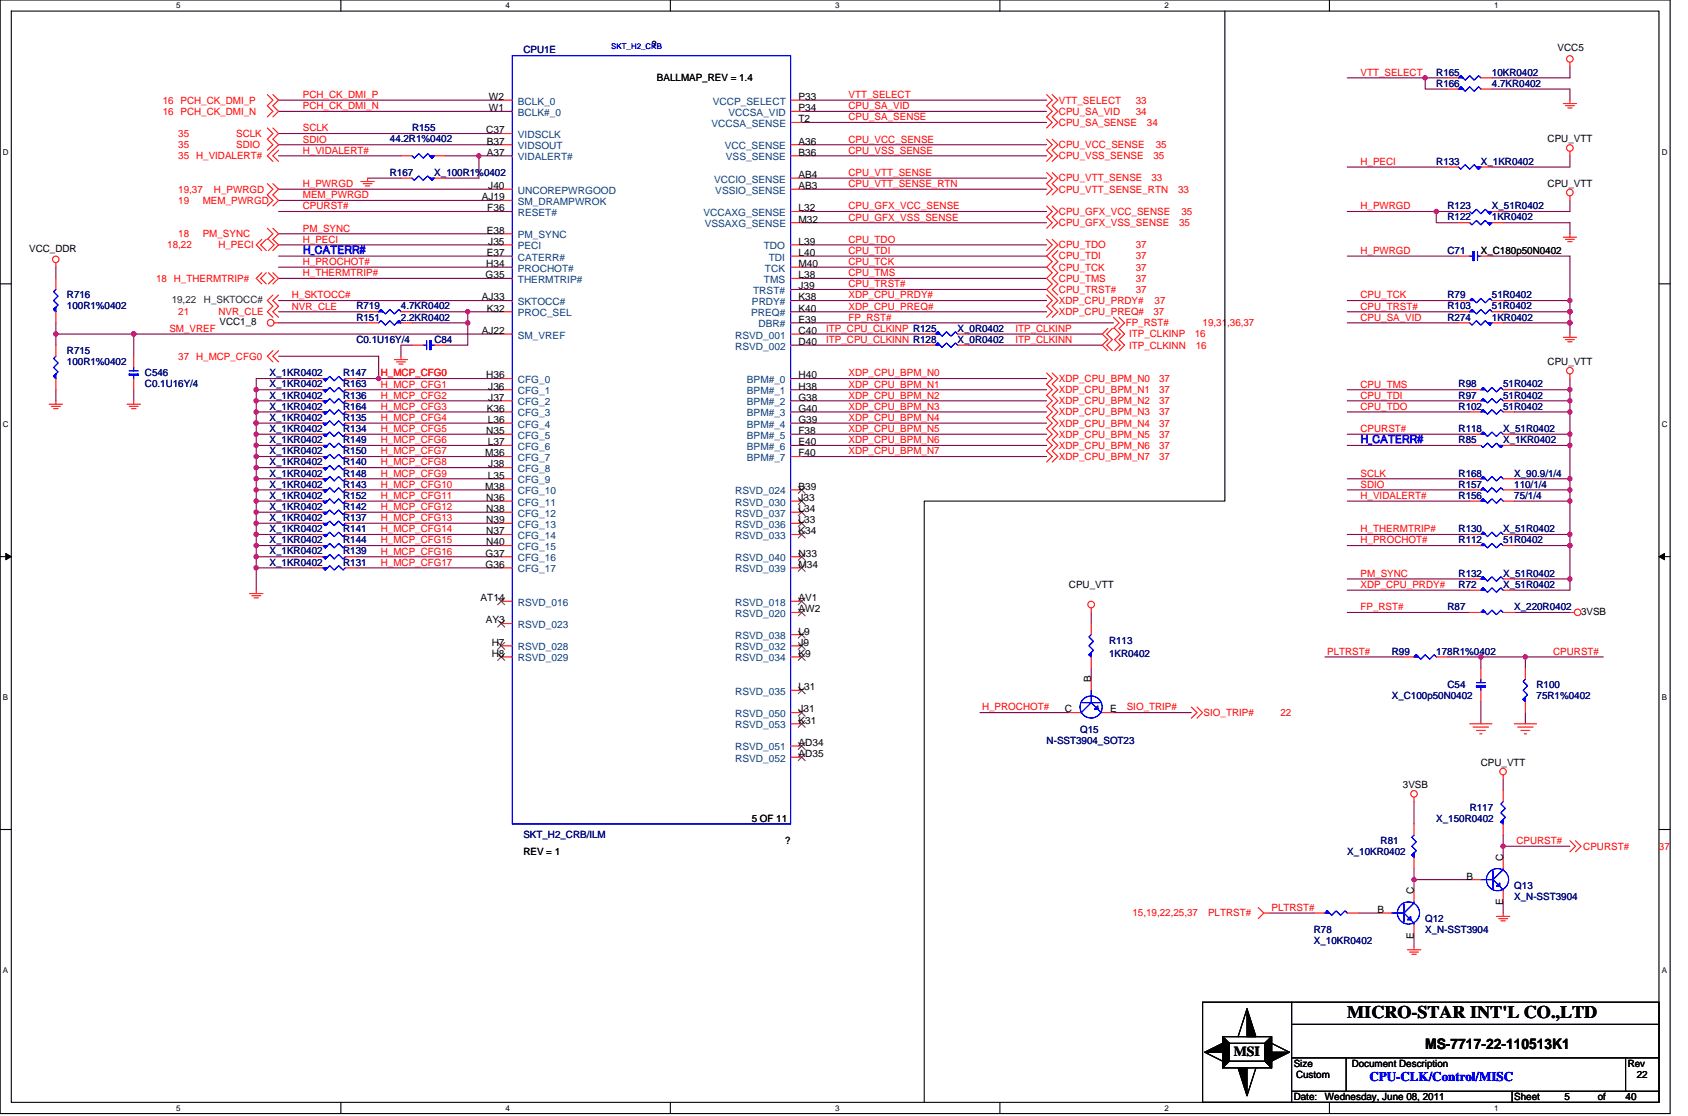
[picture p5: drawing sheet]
<svg xmlns="http://www.w3.org/2000/svg" width="297mm" height="196mm" viewBox="0 0 297 196" stroke-linecap="round" stroke-linejoin="round" font-family="sans-serif">
<defs><g id="words">
<text font-size="3.1" x="236.7" y="178.9">MICRO-STAR INT'L CO.,LTD</text>
<text font-size="2.5" x="250.4" y="184.3">MS-7717-22-110513K1</text>
<text font-size="2.4" x="216.7" y="185.4">MSI</text>
<text font-size="2.3" fill="#00f" x="240.6" y="189.9">CPU-CLK/Control/MISC</text>
<g font-size="2.1" fill="#8000ff">
<text x="53.2" y="44.6">H_CATERR#</text>
<text x="239" y="77.9">H_CATERR#</text>
</g>
<g font-size="1.8" fill="#000080">
<text x="91.9" y="9.4">CPU1E</text>
<text x="252.3" y="13.3">R165</text>
<text x="252.3" y="15.2">R166</text>
<text x="262.1" y="13.3">10KR0402</text>
<text x="262.1" y="15.2">4.7KR0402</text>
<text x="72.4" y="23.1">R155</text>
<text x="68.5" y="25">44.2R1%0402</text>
<text x="252.3" y="28.9">R133</text>
<text x="260.2" y="28.9">X_1KR0402</text>
<text x="68.5" y="30.9">R167</text>
<text x="76.3" y="30.9">X_100R1%0402</text>
<text x="254.3" y="38.7">R122</text>
<text x="254.3" y="36.8">R123</text>
<text x="262.1" y="38.7">1KR0402</text>
<text x="262.1" y="36.8">X_51R0402</text>
<text x="254.3" y="44.6">C71</text>
<text x="11.8" y="52.4">R716</text>
<text x="254.3" y="52.4">R79</text>
<text x="262.1" y="52.4">51R0402</text>
<text x="11.8" y="54.4">100R1%0402</text>
<text x="62.6" y="56.3">R151</text>
<text x="62.6" y="54.4">R719</text>
<text x="70.4" y="56.3">2.2KR0402</text>
<text x="70.4" y="54.4">4.7KR0402</text>
<text x="168.2" y="58.3">X_0R0402</text>
<text x="254.3" y="56.3">R274</text>
<text x="254.3" y="54.4">R103</text>
<text x="262.1" y="56.3">1KR0402</text>
<text x="262.1" y="54.4">51R0402</text>
<text x="11.8" y="62.2">R715</text>
<text x="11.8" y="64.1">100R1%0402</text>
<text x="62.6" y="60.2">C0.1U16Y/4</text>
<text x="76.3" y="60.2">C84</text>
<text x="168.2" y="60.2">X_0R0402</text>
<text x="25.5" y="66.1">C546</text>
<text x="25.5" y="68.1">C0.1U16Y/4</text>
<text x="47.4" y="66.1">X_1KR0402</text>
<text x="47.4" y="68.1">X_1KR0402</text>
<text x="47.4" y="70">X_1KR0402</text>
<text x="47.4" y="72">X_1KR0402</text>
<text x="60.3" y="66.1">R147</text>
<text x="60.3" y="68.1">R163</text>
<text x="60.3" y="70">R136</text>
<text x="60.3" y="72">R164</text>
<text x="256.2" y="72">R102</text>
<text x="256.2" y="68.1">R98</text>
<text x="256.2" y="70">R97</text>
<text x="264.1" y="72">51R0402</text>
<text x="264.1" y="68.1">51R0402</text>
<text x="264.1" y="70">51R0402</text>
<text x="47.4" y="73.9">X_1KR0402</text>
<text x="47.4" y="75.9">X_1KR0402</text>
<text x="47.4" y="77.8">X_1KR0402</text>
<text x="60.3" y="73.9">R135</text>
<text x="60.3" y="75.9">R134</text>
<text x="60.3" y="77.8">R149</text>
<text x="256.2" y="75.9">R118</text>
<text x="256.2" y="77.8">R85</text>
<text x="264.1" y="75.9">X_51R0402</text>
<text x="264.1" y="77.8">X_1KR0402</text>
<text x="47.4" y="79.8">X_1KR0402</text>
<text x="47.4" y="81.7">X_1KR0402</text>
<text x="47.4" y="83.7">X_1KR0402</text>
<text x="60.3" y="79.8">R150</text>
<text x="60.3" y="81.7">R140</text>
<text x="60.3" y="83.7">R148</text>
<text x="256.2" y="83.7">R168</text>
<text x="266" y="83.7">X_90.9/1/4</text>
<text x="47.4" y="85.7">X_1KR0402</text>
<text x="47.4" y="89.6">X_1KR0402</text>
<text x="47.4" y="87.6">X_1KR0402</text>
<text x="60.3" y="85.7">R143</text>
<text x="60.3" y="89.6">R142</text>
<text x="60.3" y="87.6">R152</text>
<text x="256.2" y="87.6">R156</text>
<text x="256.2" y="85.7">R157</text>
<text x="266" y="87.6">75/1/4</text>
<text x="266" y="85.7">110/1/4</text>
<text x="47.4" y="93.5">X_1KR0402</text>
<text x="47.4" y="95.4">X_1KR0402</text>
<text x="47.4" y="91.5">X_1KR0402</text>
<text x="60.3" y="93.5">R141</text>
<text x="60.3" y="95.4">R144</text>
<text x="60.3" y="91.5">R137</text>
<text x="256.2" y="95.4">R112</text>
<text x="256.2" y="93.5">R130</text>
<text x="264.1" y="95.4">51R0402</text>
<text x="264.1" y="93.5">X_51R0402</text>
<text x="47.4" y="99.4">X_1KR0402</text>
<text x="47.4" y="97.4">X_1KR0402</text>
<text x="60.3" y="99.4">R131</text>
<text x="60.3" y="97.4">R139</text>
<text x="256.2" y="101.3">R132</text>
<text x="264.1" y="101.3">X_51R0402</text>
<text x="254.3" y="107.2">R87</text>
<text x="256.2" y="103.3">R72</text>
<text x="264.1" y="103.3">X_51R0402</text>
<text x="266" y="107.2">X_220R0402</text>
<text x="194.8" y="113">R113</text>
<text x="194.8" y="115.4">1KR0402</text>
<text x="244.5" y="115">R99</text>
<text x="252.3" y="115">178R1%0402</text>
<text x="244.5" y="122.8">X_C100p50N0402</text>
<text x="254.3" y="120.9">C54</text>
<text x="269.9" y="120.9">R100</text>
<text x="269.9" y="122.8">75R1%0402</text>
<text x="183.9" y="130.6">N-SST3904_SOT23</text>
<text x="189.7" y="128.7">Q15</text>
<text x="258.2" y="142.4">R117</text>
<text x="91.9" y="147.3">SKT_H2_CRB/ILM</text>
<text x="242.5" y="148.3">R81</text>
<text x="252.3" y="144.3">X_150R0402</text>
<text x="236.7" y="150.2">X_10KR0402</text>
<text x="250.4" y="161.9">Q12</text>
<text x="266" y="156.1">Q13</text>
<text x="266" y="158">X_N-SST3904</text>
<text x="230.8" y="163.9">R78</text>
<text x="230.8" y="165.8">X_10KR0402</text>
<text x="250.4" y="163.9">X_N-SST3904</text>
</g>
<g font-size="1.8">
<text x="114.4" y="8.4">?</text>
<text x="273.6" y="9">VCC5</text>
<text x="85.9" y="17.6">W2</text>
<text x="115.4" y="14.3">BALLMAP_REV = 1.4</text>
<text x="140.3" y="17.6">P33</text>
<text x="85.4" y="23.4">C37</text>
<text x="85.9" y="19.5">W1</text>
<text x="140.3" y="21.5">T2</text>
<text x="140.3" y="19.5">P34</text>
<text x="85.5" y="25.4">B37</text>
<text x="85.5" y="27.3">A37</text>
<text x="140.3" y="25.4">A36</text>
<text x="140.3" y="27.3">B36</text>
<text x="271.9" y="25">CPU_VTT</text>
<text x="84.6" y="35.2">AJ19</text>
<text x="85.8" y="33.2">J40</text>
<text x="140.3" y="31.3">AB4</text>
<text x="140.3" y="33.2">AB3</text>
<text x="271.9" y="32.9">CPU_VTT</text>
<text x="85.5" y="41">E38</text>
<text x="85.6" y="37.1">F36</text>
<text x="140.3" y="37.1">L32</text>
<text x="140.3" y="39.1">M32</text>
<text x="5.1" y="44.2">VCC_DDR</text>
<text x="85.4" y="46.9">H34</text>
<text x="85.5" y="45">E37</text>
<text x="85.8" y="43">J35</text>
<text x="140.3" y="43">L39</text>
<text x="140.3" y="45">L40</text>
<text x="140.3" y="46.9">M40</text>
<text x="260.2" y="44.6">X_C180p50N0402</text>
<text x="84.6" y="52.8">AJ33</text>
<text x="85.3" y="48.9">G35</text>
<text x="140.3" y="52.8">K38</text>
<text x="140.3" y="48.9">L38</text>
<text x="140.3" y="50.8">J39</text>
<text x="38.6" y="57.1">VCC1_8</text>
<text x="84.6" y="58.7">AJ22</text>
<text x="85.5" y="54.7">K32</text>
<text x="140.3" y="58.7">C40</text>
<text x="140.3" y="56.7">E39</text>
<text x="140.3" y="54.7">K40</text>
<text x="140.3" y="60.6">D40</text>
<text x="271.9" y="64.1">CPU_VTT</text>
<text x="85.4" y="66.5">H36</text>
<text x="85.8" y="68.4">J36</text>
<text x="85.8" y="70.4">J37</text>
<text x="140.3" y="70.4">G38</text>
<text x="140.3" y="68.4">H38</text>
<text x="140.3" y="66.5">H40</text>
<text x="85.4" y="76.2">N35</text>
<text x="85.5" y="72.3">K36</text>
<text x="85.7" y="74.3">L36</text>
<text x="140.3" y="72.3">G40</text>
<text x="140.3" y="74.3">G39</text>
<text x="140.3" y="76.2">F38</text>
<text x="85.2" y="80.2">M36</text>
<text x="85.7" y="78.2">L37</text>
<text x="85.8" y="82.1">J38</text>
<text x="140.3" y="78.2">E40</text>
<text x="140.3" y="80.2">F40</text>
<text x="85.2" y="86">M38</text>
<text x="85.4" y="88">N36</text>
<text x="85.4" y="89.9">N38</text>
<text x="85.7" y="84.1">L35</text>
<text x="140.3" y="88">J33</text>
<text x="140.3" y="89.9">L34</text>
<text x="140.3" y="86">B39</text>
<text x="85.4" y="91.9">N39</text>
<text x="85.4" y="93.9">N37</text>
<text x="85.4" y="95.8">N40</text>
<text x="140.3" y="93.9">K34</text>
<text x="140.3" y="91.9">L33</text>
<text x="85.3" y="97.8">G37</text>
<text x="85.3" y="99.7">G36</text>
<text x="140.3" y="97.8">N33</text>
<text x="140.3" y="99.7">M34</text>
<text x="84.4" y="105.6">AT14</text>
<text x="140.3" y="105.6">AV1</text>
<text x="140.3" y="107.5">AW2</text>
<text x="187.8" y="103.3">CPU_VTT</text>
<text x="277.7" y="107.9">3VSB</text>
<text x="85.3" y="109.5">AY3</text>
<text x="86.4" y="113.4">H7</text>
<text x="140.3" y="111.4">L9</text>
<text x="140.3" y="113.4">J9</text>
<text x="86.4" y="115.4">H8</text>
<text x="140.3" y="115.4">K9</text>
<text x="191.7" y="119.9" transform="rotate(-90 191.7 119.9)">B</text>
<text x="140.3" y="125.1">J31</text>
<text x="140.3" y="121.2">L31</text>
<text x="187.1" y="125.1">C</text>
<text x="195" y="125.1">E</text>
<text x="140.3" y="127.1">K31</text>
<text x="140.3" y="131">AD34</text>
<text x="140.3" y="133">AD35</text>
<text x="260.2" y="134.6">CPU_VTT</text>
<text x="246.5" y="138.5">3VSB</text>
<text x="132.1" y="144.3">5 OF 11</text>
<text x="137.9" y="148.3">?</text>
<text x="91.9" y="150.2">REV = 1</text>
<text x="257.6" y="154.5">B</text>
<text x="264.1" y="151.2" transform="rotate(-90 264.1 151.2)">C</text>
<text x="242" y="160.3">B</text>
<text x="248.4" y="157" transform="rotate(-90 248.4 157)">C</text>
<text x="264.1" y="159" transform="rotate(-90 264.1 159)">E</text>
<text x="248.4" y="164.9" transform="rotate(-90 248.4 164.9)">E</text>
<text x="227.3" y="187.4">Size</text>
<text x="227.7" y="189.3">Custom</text>
<text x="237.5" y="187.4">Document Description</text>
<text x="286" y="187.4">Rev</text>
<text x="287.5" y="189.3">22</text>
<text x="227.3" y="193.2">Date:</text>
<text x="232.8" y="193.2">Wednesday, June 08, 2011</text>
<text x="266" y="193.2">Sheet</text>
<text x="274.8" y="193.2">5</text>
<text x="280.7" y="193.2">of</text>
<text x="285.6" y="193.2">40</text>
</g>
<g font-size="1.8" fill="#f00">
<text x="53.2" y="17.2">PCH_CK_DMI_P</text>
<text x="149.1" y="17.2">VTT_SELECT</text>
<text x="239" y="13.3">VTT_SELECT</text>
<text x="28.6" y="18.2">16 PCH_CK_DMI_P</text>
<text x="28.6" y="20.1">16 PCH_CK_DMI_N</text>
<text x="53.2" y="23.1">SCLK</text>
<text x="53.2" y="19.2">PCH_CK_DMI_N</text>
<text x="149.1" y="21.1">CPU_SA_SENSE</text>
<text x="149.1" y="19.2">CPU_SA_VID</text>
<text x="186" y="18.2">VTT_SELECT</text>
<text x="186" y="20.1">CPU_SA_VID</text>
<text x="186" y="22.1">CPU_SA_SENSE</text>
<text x="199.5" y="20.1">34</text>
<text x="199.5" y="18.2">33</text>
<text x="201.5" y="22.1">34</text>
<text x="31.3" y="24">35</text>
<text x="31.3" y="26">35</text>
<text x="31.3" y="28">35 H_VIDALERT#</text>
<text x="41.5" y="24">SCLK</text>
<text x="41.5" y="26">SDIO</text>
<text x="53.2" y="25">SDIO</text>
<text x="53.2" y="27">H_VIDALERT#</text>
<text x="149.1" y="27">CPU_VSS_SENSE</text>
<text x="149.1" y="25">CPU_VCC_SENSE</text>
<text x="186" y="26">CPU_VCC_SENSE</text>
<text x="186" y="28">CPU_VSS_SENSE</text>
<text x="202.6" y="28">35</text>
<text x="203" y="26">35</text>
<text x="239" y="29">H_PECI</text>
<text x="31.3" y="35.8">19</text>
<text x="31.3" y="33.8">19,37</text>
<text x="35.6" y="35.8">MEM_PWRGD</text>
<text x="37.6" y="33.8">H_PWRGD</text>
<text x="53.2" y="32.9">H_PWRGD</text>
<text x="53.2" y="34.8">MEM_PWRGD</text>
<text x="149.1" y="30.9">CPU_VTT_SENSE</text>
<text x="149.1" y="32.9">CPU_VTT_SENSE_RTN</text>
<text x="186" y="31.9">CPU_VTT_SENSE</text>
<text x="186" y="33.8">CPU_VTT_SENSE_RTN</text>
<text x="202.3" y="31.9">33</text>
<text x="207" y="33.8">33</text>
<text x="31.3" y="41.7">18</text>
<text x="35.6" y="41.7">PM_SYNC</text>
<text x="53.2" y="36.8">CPURST#</text>
<text x="53.2" y="40.7">PM_SYNC</text>
<text x="149.1" y="36.8">CPU_GFX_VCC_SENSE</text>
<text x="149.1" y="38.7">CPU_GFX_VSS_SENSE</text>
<text x="186" y="37.7">CPU_GFX_VCC_SENSE</text>
<text x="186" y="39.7">CPU_GFX_VSS_SENSE</text>
<text x="207.2" y="39.7">35</text>
<text x="207.5" y="37.7">35</text>
<text x="239" y="36.8">H_PWRGD</text>
<text x="29.4" y="43.6">18,22</text>
<text x="38.4" y="43.6">H_PECI</text>
<text x="53.2" y="42.6">H_PECI</text>
<text x="53.2" y="46.5">H_PROCHOT#</text>
<text x="149.1" y="44.6">CPU_TDI</text>
<text x="149.1" y="46.5">CPU_TCK</text>
<text x="149.1" y="42.6">CPU_TDO</text>
<text x="186" y="43.6">CPU_TDO</text>
<text x="186" y="45.6">CPU_TDI</text>
<text x="186" y="47.5">CPU_TCK</text>
<text x="199.5" y="43.6">37</text>
<text x="199.5" y="45.6">37</text>
<text x="199.5" y="47.5">37</text>
<text x="239" y="44.6">H_PWRGD</text>
<text x="27.4" y="49.5">18 H_THERMTRIP#</text>
<text x="51.3" y="52.4">H_SKTOCC#</text>
<text x="53.2" y="48.5">H_THERMTRIP#</text>
<text x="149.1" y="52.4">XDP_CPU_PRDY#</text>
<text x="149.1" y="50.5">CPU_TRST#</text>
<text x="149.1" y="48.5">CPU_TMS</text>
<text x="186" y="53.4">XDP_CPU_PRDY#</text>
<text x="186" y="49.5">CPU_TMS</text>
<text x="186" y="51.4">CPU_TRST#</text>
<text x="199.5" y="49.5">37</text>
<text x="199.5" y="51.4">37</text>
<text x="202.8" y="53.4">37</text>
<text x="239" y="52.4">CPU_TCK</text>
<text x="29.8" y="58.3">SM_VREF</text>
<text x="31.3" y="55.4">21</text>
<text x="38.4" y="55.4">NVR_CLE</text>
<text x="51.3" y="54.4">NVR_CLE</text>
<text x="145.1" y="58.3">ITP_CPU_CLKINP R125</text>
<text x="149.1" y="54.4">XDP_CPU_PREQ#</text>
<text x="149.1" y="56.3">FP_RST#</text>
<text x="178.4" y="58.3">ITP_CLKINP</text>
<text x="186" y="55.4">XDP_CPU_PREQ#</text>
<text x="197.8" y="57.3">FP_RST#</text>
<text x="198.3" y="59.2">ITP_CLKINP</text>
<text x="202.6" y="55.4">37</text>
<text x="209.9" y="59.2">16</text>
<text x="211.3" y="57.3">19,31,36,37</text>
<text x="239" y="54.4">CPU_TRST#</text>
<text x="239" y="56.3">CPU_SA_VID</text>
<text x="31.3" y="63.2">37 H_MCP_CFG0</text>
<text x="145.1" y="60.2">ITP_CPU_CLKINN R128</text>
<text x="178.4" y="60.2">ITP_CLKINN</text>
<text x="198.3" y="61.2">ITP_CLKINN</text>
<text x="210.1" y="61.2">16</text>
<text x="66.9" y="66.1">H_MCP_CFG0</text>
<text x="66.9" y="68.1">H_MCP_CFG1</text>
<text x="66.9" y="70">H_MCP_CFG2</text>
<text x="66.9" y="72">H_MCP_CFG3</text>
<text x="149.1" y="68.1">XDP_CPU_BPM_N1</text>
<text x="149.1" y="66.1">XDP_CPU_BPM_N0</text>
<text x="149.1" y="70">XDP_CPU_BPM_N2</text>
<text x="149.1" y="72">XDP_CPU_BPM_N3</text>
<text x="186" y="67.1">XDP_CPU_BPM_N0</text>
<text x="186" y="69">XDP_CPU_BPM_N1</text>
<text x="186" y="71">XDP_CPU_BPM_N2</text>
<text x="203.6" y="67.1">37</text>
<text x="203.6" y="69">37</text>
<text x="203.6" y="71">37</text>
<text x="239" y="68.1">CPU_TMS</text>
<text x="239" y="72">CPU_TDO</text>
<text x="239" y="70">CPU_TDI</text>
<text x="66.9" y="77.9">H_MCP_CFG6</text>
<text x="66.9" y="73.9">H_MCP_CFG4</text>
<text x="66.9" y="75.9">H_MCP_CFG5</text>
<text x="149.1" y="73.9">XDP_CPU_BPM_N4</text>
<text x="149.1" y="75.9">XDP_CPU_BPM_N5</text>
<text x="149.1" y="77.9">XDP_CPU_BPM_N6</text>
<text x="186" y="72.9">XDP_CPU_BPM_N3</text>
<text x="186" y="74.9">XDP_CPU_BPM_N4</text>
<text x="186" y="76.9">XDP_CPU_BPM_N5</text>
<text x="203.6" y="72.9">37</text>
<text x="203.6" y="74.9">37</text>
<text x="203.6" y="76.9">37</text>
<text x="239" y="75.9">CPURST#</text>
<text x="66.9" y="79.8">H_MCP_CFG7</text>
<text x="66.9" y="83.7">H_MCP_CFG9</text>
<text x="66.9" y="81.7">H_MCP_CFG8</text>
<text x="149.1" y="79.8">XDP_CPU_BPM_N7</text>
<text x="186" y="78.8">XDP_CPU_BPM_N6</text>
<text x="186" y="80.8">XDP_CPU_BPM_N7</text>
<text x="203.6" y="78.8">37</text>
<text x="203.6" y="80.8">37</text>
<text x="239" y="83.7">SCLK</text>
<text x="66.9" y="85.7">H_MCP_CFG10</text>
<text x="66.9" y="87.6">H_MCP_CFG11</text>
<text x="66.9" y="89.6">H_MCP_CFG12</text>
<text x="239" y="85.7">SDIO</text>
<text x="239" y="87.6">H_VIDALERT#</text>
<text x="66.9" y="91.5">H_MCP_CFG13</text>
<text x="66.9" y="93.5">H_MCP_CFG14</text>
<text x="66.9" y="95.4">H_MCP_CFG15</text>
<text x="239" y="95.4">H_PROCHOT#</text>
<text x="239" y="93.5">H_THERMTRIP#</text>
<text x="66.9" y="97.4">H_MCP_CFG16</text>
<text x="66.9" y="99.4">H_MCP_CFG17</text>
<text x="239" y="101.3">PM_SYNC</text>
<text x="239" y="103.3">XDP_CPU_PRDY#</text>
<text x="239" y="107.2">FP_RST#</text>
<text x="233.1" y="115">PLTRST#</text>
<text x="272.9" y="115">CPURST#</text>
<text x="172.5" y="124.8">H_PROCHOT#</text>
<text x="197.9" y="124.8">SIO_TRIP#</text>
<text x="211.5" y="125.8">SIO_TRIP#</text>
<text x="225" y="125.8">22</text>
<text x="266.4" y="148.3">CPURST#</text>
<text x="278.1" y="149.2">CPURST#</text>
<text x="291.4" y="149.2">37</text>
<text x="198.9" y="161">15,19,22,25,37</text>
<text x="212.2" y="161">PLTRST#</text>
<text x="223.4" y="160">PLTRST#</text>
</g>
<g font-size="1.8" fill="#004080">
<text x="91" y="18.4">BCLK_0</text>
<text x="91" y="20.3">BCLK#_0</text>
<text x="125" y="22.3">VCCSA_SENSE</text>
<text x="125.2" y="18.4">VCCP_SELECT</text>
<text x="128" y="20.3">VCCSA_VID</text>
<text x="91" y="24.2">VIDSCLK</text>
<text x="91" y="26.2">VIDSOUT</text>
<text x="91" y="28.2">VIDALERT#</text>
<text x="127.3" y="26.2">VCC_SENSE</text>
<text x="127.5" y="28.2">VSS_SENSE</text>
<text x="91" y="34">UNCOREPWRGOOD</text>
<text x="91" y="36">SM_DRAMPWROK</text>
<text x="125.5" y="32.1">VCCIO_SENSE</text>
<text x="125.7" y="34">VSSIO_SENSE</text>
<text x="91" y="37.9">RESET#</text>
<text x="91" y="41.8">PM_SYNC</text>
<text x="123.6" y="37.9">VCCAXG_SENSE</text>
<text x="123.8" y="39.9">VSSAXG_SENSE</text>
<text x="91" y="43.8">PECI</text>
<text x="91" y="45.8">CATERR#</text>
<text x="91" y="47.7">PROCHOT#</text>
<text x="134.2" y="43.8">TDO</text>
<text x="134.4" y="47.7">TCK</text>
<text x="135.1" y="45.8">TDI</text>
<text x="91" y="49.7">THERMTRIP#</text>
<text x="91" y="53.6">SKTOCC#</text>
<text x="132.1" y="53.6">PRDY#</text>
<text x="132.3" y="51.6">TRST#</text>
<text x="134.2" y="49.7">TMS</text>
<text x="91" y="59.5">SM_VREF</text>
<text x="91" y="55.5">PROC_SEL</text>
<text x="129.2" y="59.5">RSVD_001</text>
<text x="132" y="55.5">PREQ#</text>
<text x="133.2" y="57.5">DBR#</text>
<text x="129.2" y="61.4">RSVD_002</text>
<text x="91" y="67.3">CFG_0</text>
<text x="91" y="69.2">CFG_1</text>
<text x="91" y="71.2">CFG_2</text>
<text x="131.2" y="71.2">BPM#_2</text>
<text x="131.2" y="69.2">BPM#_1</text>
<text x="131.2" y="67.3">BPM#_0</text>
<text x="91" y="77">CFG_5</text>
<text x="91" y="75.1">CFG_4</text>
<text x="91" y="73.1">CFG_3</text>
<text x="131.2" y="73.1">BPM#_3</text>
<text x="131.2" y="75.1">BPM#_4</text>
<text x="131.2" y="77">BPM#_5</text>
<text x="91" y="81">CFG_7</text>
<text x="91" y="79">CFG_6</text>
<text x="91" y="82.9">CFG_8</text>
<text x="131.2" y="79">BPM#_6</text>
<text x="131.2" y="81">BPM#_7</text>
<text x="91" y="84.9">CFG_9</text>
<text x="91" y="88.8">CFG_11</text>
<text x="91" y="86.8">CFG_10</text>
<text x="129.2" y="88.8">RSVD_030</text>
<text x="129.2" y="86.8">RSVD_024</text>
<text x="91" y="92.7">CFG_13</text>
<text x="91" y="94.7">CFG_14</text>
<text x="91" y="90.7">CFG_12</text>
<text x="129.2" y="94.7">RSVD_033</text>
<text x="129.2" y="90.7">RSVD_037</text>
<text x="129.2" y="92.7">RSVD_036</text>
<text x="91" y="98.6">CFG_16</text>
<text x="91" y="96.6">CFG_15</text>
<text x="91" y="100.5">CFG_17</text>
<text x="129.2" y="98.6">RSVD_040</text>
<text x="129.2" y="100.5">RSVD_039</text>
<text x="91" y="106.4">RSVD_016</text>
<text x="129.2" y="106.4">RSVD_018</text>
<text x="91" y="110.3">RSVD_023</text>
<text x="129.2" y="112.2">RSVD_038</text>
<text x="129.2" y="108.4">RSVD_020</text>
<text x="91" y="114.2">RSVD_028</text>
<text x="91" y="116.2">RSVD_029</text>
<text x="129.2" y="116.2">RSVD_034</text>
<text x="129.2" y="114.2">RSVD_032</text>
<text x="129.2" y="125.9">RSVD_050</text>
<text x="129.2" y="122">RSVD_035</text>
<text x="129.2" y="127.9">RSVD_053</text>
<text x="129.2" y="131.8">RSVD_051</text>
<text x="129.2" y="133.8">RSVD_052</text>
</g>
<g font-size="1.8" fill="#008000">
<text x="30.2" y="53.2">19,22</text>
<text x="35.8" y="53.2">H_SKTOCC#</text>
</g>
<g font-size="1.4">
<text x="30.9" y="1.5">5</text>
<text x="88.8" y="1.5">4</text>
<text x="146.7" y="1.5">3</text>
<text x="204.6" y="1.5">2</text>
<text x="262.5" y="1.5">1</text>
<text x=".5" y="27.2">D</text>
<text x="291.9" y="27.2">D</text>
<text x=".5" y="75.1">C</text>
<text x="291.9" y="75.1">C</text>
<text x=".5" y="123">B</text>
<text x="291.9" y="123">B</text>
<text x=".5" y="170.9">A</text>
<text x="291.9" y="170.9">A</text>
<text x="30.9" y="195.1">5</text>
<text x="88.8" y="195.1">4</text>
<text x="146.7" y="195.1">3</text>
<text x="204.6" y="195.1">2</text>
<text x="262.5" y="195.1">1</text>
</g>
<text font-size="1.4" fill="#00f" x="107.4" y="8.7">SKT_H2_CRB</text>
</g></defs>
<path d="M0 0h293.4v195.6h-293.4zM2 1.9h289.4v191.7h-289.4z" fill="none" stroke="#000" stroke-width=".19"/>
<g fill="#fff">
<path d="M30.9 .2h.8v1.6h-.8z"/>
<path d="M30.9 193.8h.8v1.6h-.8z"/>
</g>
<path d="M59.9 0v1.9M59.9 193.6v2" fill="none" stroke="#000" stroke-width=".19"/>
<g fill="#fff">
<path d="M88.8 .2h.8v1.6h-.8z"/>
<path d="M88.8 193.8h.8v1.6h-.8z"/>
</g>
<path d="M117.8 0v1.9M117.8 193.6v2" fill="none" stroke="#000" stroke-width=".19"/>
<g fill="#fff">
<path d="M146.7 .2h.8v1.6h-.8z"/>
<path d="M146.7 193.8h.8v1.6h-.8z"/>
</g>
<path d="M175.7 0v1.9M175.7 193.6v2" fill="none" stroke="#000" stroke-width=".19"/>
<g fill="#fff">
<path d="M204.6 .2h.8v1.6h-.8z"/>
<path d="M204.6 193.8h.8v1.6h-.8z"/>
</g>
<path d="M233.5 0v1.9M233.5 193.6v2" fill="none" stroke="#000" stroke-width=".19"/>
<g fill="#fff">
<path d="M262.5 .2h.8v1.6h-.8z"/>
<path d="M262.5 193.8h.8v1.6h-.8z"/>
<path d="M.5 25.9h1v1.6h-1z"/>
<path d="M291.9 25.9h1v1.6h-1z"/>
<path d="M.5 73.8h1v1.6h-1z"/>
<path d="M291.9 73.8h1v1.6h-1z"/>
</g>
<path d="M0 49.8h2M291.4 49.8h2" fill="none" stroke="#000" stroke-width=".19"/>
<g fill="#fff">
<path d="M.5 121.7h1v1.6h-1z"/>
<path d="M291.9 121.7h1v1.6h-1z"/>
</g>
<path d="M0 97.8h2M291.4 97.8h2" fill="none" stroke="#000" stroke-width=".19"/>
<path d="M1 97.2l1 .6-1 .5zM291.4 97.8l1-.6v1.1z" fill="#000" stroke="#000" stroke-width=".18"/>
<g fill="#fff">
<path d="M.5 169.6h1v1.6h-1z"/>
<path d="M291.9 169.6h1v1.6h-1z"/>
</g>
<g fill="none" stroke="#000" stroke-width=".19">
<path d="M215.2 1.9v86.1h-52.8v105.6M0 145.7h2M291.4 145.7h2M211.3 176h80.1v17.6h-80.1zM219.1 177.2l-1.6 4.9M226.9 179.9h64.5M226.9 176v17.6M211.6 184.8l3.2 1.6M214.8 182.1h8.6v5.5h-8.6zM214.8 182.1l1.2 1.1M216 183.2h6.2v3.2h-6.2zM216 186.4l-1.2 1.2"/>
<path d="M220.6 187.6l-1.5 4.8M222.2 186.4l1.2 1.2M223.4 183.2l3.1 1.6M223.4 182.1l-1.2 1.1M226.9 191.7h64.5M226.9 185.8h64.5M236.5 185.8v5.9M265.6 191.7v1.9M285.6 185.8v5.9"/>
</g>
<g fill="none" stroke="#800040" stroke-width=".19">
<path d="M48.9 19.6h41.1M48.9 17.6h39.2M140.8 17.6h43.1M140.8 19.6h43.1M236.7 13.7h13.7M250.4 13.7h3.9M250.4 13.7v1.9h3.9M262.1 15.6h13.7v2M275.8 11.7v2h-13.7M48.9 37.1h41.1M48.9 23.5h39.2M48.9 25.4h39.2"/>
<path d="M48.9 33.2h39.2M48.9 35.2h39.2M48.9 27.4h21.5M64.6 31.3h5.8M78.3 27.4h5.8M84.1 27.4h5.9M84.1 27.4v3.9h-5.8M140.8 37.1h43.1M140.8 39.1h43.1M140.8 27.4h43.1M140.8 25.4h43.1M140.8 31.3h43.1"/>
<path d="M140.8 33.2h43.1M140.8 21.5h43.1M236.7 29.3h17.6M236.7 37.1h15.6v2h3.9M252.3 37.1h3.9M264.1 39.1h11.7v2M275.8 35.2v1.9h-11.7M275.8 27.4v1.9h-13.7M9.8 46.9v2M9.8 58.7v1.9M9.8 56.7v2M9.8 58.7h13.7"/>
<path d="M23.5 58.7v3.9M23.5 58.7h64.6M48.9 52.8h41.1M48.9 45h41.1M48.9 46.9h41.1M48.9 48.9h41.1M48.9 56.7h15.7M48.9 54.8h15.7M48.9 41.1h39.2M48.9 43h39.2M72.4 56.7h9.8M72.4 54.8h9.8"/>
<path d="M82.2 54.8v1.9M82.2 56.7v3.9h-3.9M82.2 54.8h5.9M138.9 56.7h56.7M138.9 52.8h45M138.9 54.8h45M138.9 50.8h45M140.8 45h43.1M140.8 46.9h43.1M140.8 43h43.1M140.8 48.9h43.1M140.8 58.7h21.6"/>
<path d="M170.2 58.7h23.5M236.7 54.8h19.5M236.7 45h19.5M236.7 52.8h19.5M236.7 56.7h19.5M262.1 45h13.7v7.8M264.1 54.8h11.7M264.1 52.8h11.7M264.1 56.7h11.7M275.8 56.7v2M275.8 52.8v2M275.8 54.8v1.9"/>
<path d="M9.8 68.5v1.9M23.5 68.5v1.9M45 68.5v1.9M45 76.3v1.9M45 74.3v2M45 78.2v2M45 72.3v2M45 68.5h9.8M45 76.3h9.8M45 70.4h9.8M45 70.4v1.9h9.8M45 74.3h9.8"/>
<path d="M45 78.2h9.8M48.9 62.6h17.6v3.9M54.8 66.5h-9.8v2M62.6 66.5h3.9M62.6 78.2h25.5M62.6 68.5h25.5M62.6 70.4h25.5M62.6 72.3h25.5M62.6 74.3h25.5M62.6 76.3h25.5M66.5 66.5h21.6M72.4 60.6h-2v2"/>
<path d="M138.9 68.5h45M138.9 66.5h45M138.9 70.4h45M138.9 72.3h45M138.9 74.3h45M138.9 76.3h45M138.9 78.2h45M138.9 60.6h23.5M170.2 60.6h23.5M236.7 72.3h21.5M236.7 70.4h21.5M236.7 76.3h21.5"/>
<path d="M236.7 78.2h21.5M236.7 68.5h21.5M266 72.3h9.8M266 70.4h9.8M266 68.5h9.8M266 76.3h9.8M266 78.2h9.8M275.8 70.4v1.9M275.8 76.3v1.9M275.8 66.5v2M275.8 68.5v1.9M275.8 72.3v4"/>
<path d="M275.8 78.2v5.9M45 82.1v2M45 99.7v4M45 90v1.9M45 91.9v2M45 93.9v1.9M45 95.8v2M45 80.2v1.9M45 93.9h9.8M45 95.8h9.8M45 80.2h9.8M45 82.1h9.8"/>
<path d="M45 97.8v1.9h9.8M45 84.1h9.8M45 97.8h9.8M45 84.1v1.9h9.8M45 86v2h9.8M45 88v2h9.8M45 91.9h9.8M62.6 80.2h25.5M62.6 84.1h25.5M62.6 82.1h25.5M62.6 86h25.5M62.6 88h25.5"/>
<path d="M62.6 91.9h25.5M62.6 93.9h25.5M62.6 90h25.5M62.6 97.8h25.5M62.6 99.7h25.5M62.6 95.8h25.5M140.8 80.2h43.1M236.7 95.8h21.5M236.7 84.1h21.5M236.7 86h21.5M236.7 88h21.5M236.7 93.9h21.5"/>
<path d="M266 95.8h9.8M266 93.9h9.8M266 84.1h9.8M266 88h9.8M266 86h9.8M275.8 84.1v1.9M275.8 86v2M275.8 88v5.9M275.8 93.9v1.9M275.8 95.8v5.9M191.7 107.6v1.9M191.7 117.3v2"/>
<path d="M232.8 115.4h13.7M236.7 101.7h21.5M236.7 103.7h21.5M236.7 107.6h21.5M254.3 115.4h5.9M260.2 115.4v1.9M260.2 115.4h7.8M266 107.6h9.8M266 101.7h9.8M268 115.4v1.9M268 115.4h13.7M275.8 101.7v2h-9.8"/>
<path d="M172.1 125.2h15.7M195.6 125.2h13.7M260.2 123.2v3.9M264.1 136.9v2M268 125.2v1.9M248.4 154.5h9.8M248.4 140.8v3.9M248.4 154.5v2M248.4 152.5v2M264.1 148.6h11.7M264.1 148.6v2M264.1 146.7v1.9"/>
<path d="M264.1 158.4v2M223 160.4h7.8M238.6 160.4h3.9M248.4 164.3v1.9"/>
</g>
<g fill="#f0f" stroke="#f0f" stroke-width=".19">
<circle cx="264.1" cy="148.6" r=".38"/>
<circle cx="275.8" cy="95.8" r=".38"/>
<circle cx="23.5" cy="58.7" r=".38"/>
<circle cx="9.8" cy="58.7" r=".38"/>
<circle cx="66.5" cy="66.5" r=".38"/>
<circle cx="248.4" cy="154.5" r=".38"/>
<circle cx="275.8" cy="54.7" r=".38"/>
<circle cx="275.8" cy="52.8" r=".38"/>
<circle cx="275.8" cy="56.7" r=".38"/>
<circle cx="82.2" cy="54.7" r=".38"/>
<circle cx="82.2" cy="56.7" r=".38"/>
<circle cx="252.3" cy="37.1" r=".38"/>
<circle cx="45" cy="68.4" r=".38"/>
<circle cx="45" cy="76.3" r=".38"/>
<circle cx="45" cy="82.1" r=".38"/>
<circle cx="45" cy="74.3" r=".38"/>
<circle cx="45" cy="78.2" r=".38"/>
<circle cx="45" cy="99.7" r=".38"/>
<circle cx="45" cy="89.9" r=".38"/>
<circle cx="45" cy="70.4" r=".38"/>
<circle cx="45" cy="97.8" r=".38"/>
<circle cx="45" cy="84.1" r=".38"/>
<circle cx="45" cy="86" r=".38"/>
<circle cx="45" cy="88" r=".38"/>
<circle cx="45" cy="91.9" r=".38"/>
<circle cx="45" cy="93.9" r=".38"/>
<circle cx="45" cy="95.8" r=".38"/>
<circle cx="45" cy="80.2" r=".38"/>
<circle cx="45" cy="72.3" r=".38"/>
<circle cx="250.4" cy="13.7" r=".38"/>
<circle cx="275.8" cy="72.3" r=".38"/>
<circle cx="275.8" cy="70.4" r=".38"/>
<circle cx="275.8" cy="68.4" r=".38"/>
<circle cx="275.8" cy="101.7" r=".38"/>
<circle cx="275.8" cy="76.3" r=".38"/>
<circle cx="275.8" cy="78.2" r=".38"/>
<circle cx="84.1" cy="27.4" r=".38"/>
<circle cx="268" cy="115.4" r=".38"/>
<circle cx="260.1" cy="115.4" r=".38"/>
<circle cx="275.8" cy="86" r=".38"/>
<circle cx="275.8" cy="84.1" r=".38"/>
<circle cx="275.8" cy="88" r=".38"/>
<circle cx="275.8" cy="93.9" r=".38"/>
</g>
<g fill="none" stroke="#f00" stroke-width=".19">
<path d="M47 16.6l.9 1-.9 1 .9 1-.9 .9M47.9 16.6l1 1-1 1 1 1-1 .9M88.1 17.6h1.9M90 19.6h.1M138.9 17.6h1.9M138.9 19.6h1.9M183.9 16.6l.9 1-.9 1 .9 1-.9 .9 .9 1-.9 1M184.8 16.6l1 1-1 1 1 1-1 .9 1 1-1 1M254.3 13.7h1.9M254.3 15.6h1.9M260.2 13.7h1.9M260.2 15.6h1.9"/>
<path d="M274.6 18.2h2.4M275 18.6h1.6M275.4 19h.8M275.8 10.9v.8M275.8 17.6v.6M47 22.5l.9 1-.9 .9 .9 1-.9 1M47 32.3l.9 .9-.9 1 .9 1-.9 1M47.9 22.5l1 1-1 .9 1 1-1.9 2 .9 .9M47.9 32.3l1 .9-1 1 1 1-1 1M48.9 26.4l-1 1 1 .9M63.4 31.9h2.3M63.8 32.3h1.6"/>
<path d="M64.2 32.7h.8M64.6 31.3v.6M70.4 31.3h2M70.4 27.4h2M76.3 31.3h2M76.3 27.4h2M88.1 25.4h1.9M88.1 23.5h1.9M88.1 33.2h1.9M88.1 35.2h1.9M90 27.4h.1M90 37.1h.1"/>
<path d="M138.9 31.3h1.9M138.9 27.4h1.9M138.9 39.1h1.9M138.9 37.1h1.9M138.9 25.4h1.9M138.9 33.2h1.9M138.9 21.5h1.9M183.9 24.4l.9 1-.9 1 .9 1-.9 .9M183.9 30.3l.9 1-.9 1 .9 .9-.9 1M183.9 36.2l.9 .9-.9 1 .9 1-.9 1M184.8 24.4l1 1-1 1 1 1-1 .9M184.8 30.3l1 1-1 1 1 .9-1 1"/>
<path d="M184.8 36.2l1 .9-1 1 1 1-1 1M254.3 29.3h1.9M256.2 39.1h2M256.2 37.1h2M260.2 29.3h1.9M262.1 39.1h2M262.1 37.1h2M275.8 34.4v.8M275.8 26.6v.8M9.8 46.1v.8M9.8 48.9v1.9M9.8 54.8v1.9"/>
<path d="M46 42l-1 1 1 1M46 47.9l-1 1 1 1M46.8 42l-1 1 1 1M46.8 47.9l-1 1 1 1M47 40.1l.9 1-.9 .9M47.2 42l1 1-1 1M47.2 47.9l1 1-1 1M47.9 51.8l-.9 1 .9 1-.9 1 .9 .9M47.9 40.1l1 1-1 .9 1 1-1 1M47.9 47.9l1 1-1 1M48.2 56.7h.7M48.9 51.8l-1 1 1 1-1 1 1 .9"/>
<path d="M64.6 56.7h1.9M64.6 54.8h1.9M70.4 56.7h2M70.4 54.8h2M88.1 54.8h1.9M88.1 58.7h1.9M88.1 41.1h1.9M88.1 43h1.9M90 45h.1M90 46.9h.1M90 48.9h.1M90 52.8h.1"/>
<path d="M138.9 56.7h.1M138.9 50.8h.1M138.9 52.8h.1M138.9 54.8h.1M138.9 45h1.9M138.9 58.7h1.9M138.9 43h1.9M138.9 46.9h1.9M138.9 48.9h1.9M162.4 58.7h1.9M168.2 58.7h2M183.9 42l.9 1-.9 1"/>
<path d="M183.9 51.8l.9 1-.9 1 .9 1-.9 .9M184.8 42l1 1-1.9 2 .9 1-.9 .9 .9 1-.9 1 .9 1-.9 .9 1.9 2-1 1 1 1-1 .9M185.8 44l-1 1 1 1-1 .9 1 1-1 1 1 1-1 .9 1 1M194.6 57.7l-.9 1 .9 .9-.9 1 .9 1M195.4 57.7l-1 1 1 .9-1 1 1 1M195.6 55.7l1 1-1 1M195.8 57.7l1 1-1 .9 1 1-1 1M196.6 55.7l1 1-1 1 1 1-1 .9 1 1-1 1M256.2 45h2M256.2 54.8h2M256.2 52.8h2M256.2 56.7h2"/>
<path d="M260.2 45h1.9M262.1 54.8h2M262.1 52.8h2M262.1 56.7h2M274.6 59.2h2.4M274.6 41.7h2.4M275 59.6h1.6M275 42h1.6M275.4 42.4h.8M275.8 58.7v.5M275.8 41.1v.6M8.6 71h2.4"/>
<path d="M9 71.4h1.6M9.4 71.8h.8M9.8 70.4v.6M9.8 60.6v2M9.8 66.5v2M22.3 71h2.4M22.7 71.4h1.6M23.1 71.8h.8M23.5 70.4v.6M23.5 62.6v1.9M23.5 66.5v2M47.9 61.6l-.9 1 .9 1"/>
<path d="M48.9 61.6l-1 1 1 1M54.8 76.3h1.9M54.8 72.3h1.9M54.8 74.3h1.9M54.8 78.2h1.9M54.8 66.5h1.9M54.8 68.5h1.9M54.8 70.4h1.9M60.7 76.3h1.9M60.7 72.3h1.9M60.7 74.3h1.9M60.7 78.2h1.9"/>
<path d="M60.7 66.5h1.9M60.7 68.5h1.9M60.7 70.4h1.9M69.3 63.2h2.3M69.7 63.6h1.5M70.1 63.9h.7M70.4 62.6v.6M72.4 60.6h2M76.3 60.6h2M88.1 76.3h1.9M88.1 72.3h1.9M88.1 74.3h1.9"/>
<path d="M88.1 78.2h1.9M88.1 66.5h1.9M88.1 68.5h1.9M88.1 70.4h1.9M138.9 60.6h.1M138.9 72.3h.1M138.9 74.3h.1M138.9 76.3h.1M138.9 78.2h.1M138.9 70.4h.1M138.9 68.5h.1M138.9 66.5h.1"/>
<path d="M162.4 60.6h1.9M168.2 60.6h2M183.9 65.5l.9 1-.9 1 .9 1-.9 .9 .9 1-.9 1 .9 .9-.9 1 .9 1-.9 1 .9 1-.9 .9 .9 1-.9 1 .9 1-.9 1M184.8 65.5l1 1-1 1 1 1-1 .9 1 1-1 1 1 .9-1 1 1 1-1 1 1 1-1 .9 1 1-1 1 1 1-1 1M258.2 76.3h2M258.2 72.3h2M258.2 78.2h2M258.2 68.5h2M258.2 70.4h2M264.1 76.3h1.9M264.1 72.3h1.9M264.1 78.2h1.9"/>
<path d="M264.1 68.5h1.9M264.1 70.4h1.9M275.4 60h.8M275.8 65.7v.8M54.8 99.7h1.9M54.8 95.8h1.9M54.8 93.9h1.9M54.8 88h1.9M54.8 86h1.9M54.8 80.2h1.9M54.8 82.1h1.9M54.8 97.8h1.9"/>
<path d="M54.8 84.1h1.9M54.8 90h1.9M54.8 91.9h1.9M60.7 99.7h1.9M60.7 95.8h1.9M60.7 93.9h1.9M60.7 88h1.9M60.7 86h1.9M60.7 80.2h1.9M60.7 82.1h1.9M60.7 97.8h1.9M60.7 84.1h1.9"/>
<path d="M60.7 90h1.9M60.7 91.9h1.9M88.1 99.7h1.9M88.1 95.8h1.9M88.1 93.9h1.9M88.1 88h1.9M88.1 86h1.9M88.1 80.2h1.9M88.1 82.1h1.9M88.1 97.8h1.9M88.1 84.1h1.9M88.1 90h1.9"/>
<path d="M88.1 91.9h1.9M138.9 99.7h1.9M138.9 93.9h1.9M138.9 88h1.9M138.9 86h1.9M138.9 80.2h1.9M138.9 97.8h1.9M138.9 90h1.9M138.9 91.9h1.9M258.2 95.8h2M258.2 93.9h2M258.2 88h2"/>
<path d="M258.2 86h2M258.2 84.1h2M264.1 95.8h1.9M264.1 93.9h1.9M264.1 88h1.9M264.1 86h1.9M264.1 84.1h1.9M43.8 104.2h2.4M44.2 104.6h1.6M44.6 105h.8M45 103.7v.5M88.1 115.4h1.9"/>
<path d="M88.1 109.5h1.9M88.1 113.4h1.9M88.1 105.6h1.9M138.9 115.4h1.9M138.9 107.6h1.9M138.9 113.4h1.9M138.9 111.5h1.9M138.9 105.6h1.9M191.7 106.8v.8M191.7 109.5v2M191.7 115.4v1.9M191.7 119.3v1.9"/>
<path d="M246.5 115.4h1.9M252.3 115.4h2M258.2 103.7h2M258.2 107.6h2M258.2 101.7h2M260.2 117.3v2M264.1 103.7h1.9M264.1 107.6h1.9M264.1 101.7h1.9M268 117.3v2M275.8 107.6h.8M138.9 125.2h1.9"/>
<path d="M138.9 121.2h1.9M138.9 127.1h1.9M138.9 131h1.9M138.9 133h1.9M187.8 125.2h1.9M193.7 125.2h1.9M209.3 124.2l1 1-1 .9M210.3 124.2l1 1-1 .9M258.2 127.1h3.9M258.8 127.7h2.7M259.4 128.3h1.5M260 128.9h.3"/>
<path d="M260.2 121.2v2M264.1 136.1v.8M264.1 138.9v1.9M266 127.1h3.9M266.6 127.7h2.7M267.2 128.3h1.5M267.8 128.9h.4M268 123.2v2M221 159.4l1 1-1 1M248.4 140v.8M248.4 144.7v2M248.4 150.6v1.9"/>
<path d="M248.4 156.5v1.9M258.2 154.5h2M264.1 144.7v2M264.1 150.6v1.9M264.1 156.5v1.9M275.8 147.7l1 .9-1 1M276.8 147.7l.9 .9-.9 1M222 160.4h1M230.8 160.4h2M236.7 160.4h1.9M242.5 160.4h2M247.2 166.8h2.4"/>
<path d="M247.6 167.2h1.6M248 167.6h.8M248.4 166.2v.6M248.4 162.3v2M262.9 161h2.3M263.3 161.4h1.6M263.7 161.7h.8M264.1 160.4v.6"/>
<circle cx="275.8" cy="10.4" r=".57"/>
<circle cx="275.8" cy="33.8" r=".58"/>
<circle cx="275.8" cy="26" r=".57"/>
<circle cx="9.8" cy="45.5" r=".57"/>
<circle cx="47.5" cy="56.7" r=".58"/>
<circle cx="275.8" cy="65.1" r=".57"/>
<circle cx="191.7" cy="106.2" r=".58"/>
<circle cx="277.2" cy="107.5" r=".57"/>
<circle cx="248.4" cy="139.4" r=".57"/>
<circle cx="264" cy="135.5" r=".58"/>
</g>
<g fill="#000" stroke="#000" stroke-width=".19">
<path d="M219.1 177.2l1.5 4.9h-1.5zM211.6 184.8l3.2-1.6v1.6zM217.5 187.6h1.6v4.8zM223.4 184.8h3.1l-3.1 1.6z"/>
<path d="M214.8 182.1l1.2 1.1v3.2l-1.2 1.2z" fill-rule="evenodd"/>
<path d="M214.8 182.1l1.2 1.1v3.2l-1.2 1.2z" fill-rule="evenodd"/>
<path d="M214.8 182.1l1.2 1.1v3.2l-1.2 1.2z" fill-rule="evenodd"/>
<path d="M222.2 183.2l1.2-1.1v5.5l-1.2-1.2z" fill-rule="evenodd"/>
<path d="M222.2 183.2l1.2-1.1v5.5l-1.2-1.2z" fill-rule="evenodd"/>
<path d="M222.2 183.2l1.2-1.1v5.5l-1.2-1.2z" fill-rule="evenodd"/>
</g>
<g fill="none" stroke="#00f" stroke-width=".19">
<path d="M256.2 13.7l.4-.4 .8 .8 .8-.8 .8 .8 .8-.8 .4 .4M256.2 15.6l.4-.4 .8 .8 .8-.8 .8 .8 .8-.8 .4 .4M72.4 31.3l.4 .4 .8-.8 .8 .8 .7-.8 .8 .8 .4-.4M72.4 27.4l.4 .4 .8-.8 .8 .8 .7-.8 .8 .8 .4-.4M256.2 29.3l.4 .4 .8-.8 .8 .8 .8-.8 .8 .8 .4-.4M258.2 39.1l.4 .4 .8-.8 .8 .8 .7-.8 .8 .8 .4-.4M258.2 37.1l.4 .4 .8-.7 .8 .7 .7-.7 .8 .7 .4-.4M9.8 50.8l-.4 .4 .8 .8-.8 .8 .8 .8-.8 .8 .4 .4M66.5 54.8l.4-.4 .8 .7 .8-.7 .8 .7 .8-.7 .3 .4M66.5 56.7l.4-.4 .8 .8 .8-.8 .8 .8 .8-.8 .3 .4M74.9 59.8v1.6M75.5 59.8h.2v1.6h-.2z"/>
<path d="M164.3 58.7l.4-.4 .8 .8 .8-.8 .8 .8 .7-.8 .4 .4M258.2 45h.6M258.2 54.8l.4-.4 .8 .7 .8-.7 .7 .7 .8-.7 .4 .4M258.2 52.8l.4-.4 .8 .8 .8-.8 .7 .8 .8-.8 .4 .4M258.2 56.7l.4 .4 .8-.8 .8 .8 .7-.8 .8 .8 .4-.4M258.8 44.2h.2v1.6h-.2zM259.6 44.2v1.6M259.6 45h.6M9.8 62.6l-.4 .4 .8 .8-.8 .7 .8 .8-.8 .8 .4 .4M22.7 65.7h1.6v.2h-1.6zM22.7 65.1h1.6M23.5 65.9v.6"/>
<path d="M23.5 64.5v.6M56.7 74.3l.4 .4 .8-.8 .8 .8 .8-.8 .8 .8 .4-.4M56.7 76.3l.4 .4 .8-.8 .8 .8 .8-.8 .8 .8 .4-.4M56.7 78.2l.4 .4 .8-.8 .8 .8 .8-.8 .8 .8 .4-.4M56.7 66.5l.4 .4 .8-.8 .8 .8 .8-.8 .8 .8 .4-.4M56.7 68.5l.4 .3 .8-.7 .8 .7 .8-.7 .8 .7 .4-.3M56.7 70.4l.4 .4 .8-.8 .8 .8 .8-.8 .8 .8 .4-.4M56.7 72.3l.4 .4 .8-.7 .8 .7 .8-.7 .8 .7 .4-.4M74.4 60.6h.5M75.7 60.6h.6M164.3 60.6l.4-.4 .8 .8 .8-.8 .8 .8 .7-.8 .4 .4M260.2 76.3l.3-.4 .8 .8 .8-.8 .8 .8 .8-.8 .4 .4"/>
<path d="M260.2 72.3l.3-.3 .8 .7 .8-.7 .8 .7 .8-.7 .4 .3M260.2 68.5l.3-.4 .8 .7 .8-.7 .8 .7 .8-.7 .4 .4M260.2 70.4l.3-.4 .8 .8 .8-.8 .8 .8 .8-.8 .4 .4M260.2 78.2l.3 .4 .8-.8 .8 .8 .8-.8 .8 .8 .4-.4M56.7 99.7l.4 .4 .8-.7 .8 .7 .8-.7 .8 .7 .4-.4M56.7 80.2l.4 .4 .8-.8 .8 .8 .8-.8 .8 .8 .4-.4M56.7 82.1l.4 .4 .8-.8 .8 .8 .8-.8 .8 .8 .4-.4M56.7 97.8l.4 .4 .8-.8 .8 .8 .8-.8 .8 .8 .4-.4M56.7 86l.4 .4 .8-.7 .8 .7 .8-.7 .8 .7 .4-.4M56.7 84.1l.4 .4 .8-.8 .8 .8 .8-.8 .8 .8 .4-.4M56.7 93.9l.4 .4 .8-.8 .8 .8 .8-.8 .8 .8 .4-.4M56.7 90l.4 .3 .8-.7 .8 .7 .8-.7 .8 .7 .4-.3"/>
<path d="M56.7 88l.4 .4 .8-.8 .8 .8 .8-.8 .8 .8 .4-.4M56.7 95.8l.4 .4 .8-.8 .8 .8 .8-.8 .8 .8 .4-.4M56.7 91.9l.4 .4 .8-.8 .8 .8 .8-.8 .8 .8 .4-.4M260.2 95.8l.3-.4 .8 .8 .8-.8 .8 .8 .8-.8 .4 .4M260.2 93.9l.3-.4 .8 .8 .8-.8 .8 .8 .8-.8 .4 .4M260.2 88l.3-.4 .8 .8 .8-.8 .8 .8 .8-.8 .4 .4M260.2 86l.3-.3 .8 .7 .8-.7 .8 .7 .8-.7 .4 .3M260.2 84.1l.3-.4 .8 .8 .8-.8 .8 .8 .8-.8 .4 .4M191.7 111.5l-.4 .4 .8 .7-.8 .8 .8 .8-.8 .8 .4 .4M248.4 115.4l.4-.4 .8 .8 .8-.8 .8 .8 .7-.8 .4 .4M259.4 119.9h1.5M260.2 103.7l.3-.4 .8 .7 .8-.7 .8 .7 .8-.7 .4 .4"/>
<path d="M260.2 107.6l.3-.4 .8 .8 .8-.8 .8 .8 .8-.8 .4 .4M260.2 119.3v.6M260.2 101.7l.3-.4 .8 .8 .8-.8 .8 .8 .8-.8 .4 .4M268 119.3l-.4 .4 .8 .8-.8 .7 .8 .8-.8 .8 .4 .4M189.7 125.2h.2l1.8-1.8 1.8 1.8h.2M190.1 123.4h3.2M191.7 121.2v2.2M192.3 124.6l.6-.6v.6zM259.4 120.5h1.5v.2h-1.5zM260.2 120.7v.5M246.7 158.8v3.1M248.4 158.4v.2l-1.7 1.8 1.7 1.7v.2"/>
<path d="M248.4 146.7l-.4 .4 .8 .7-.8 .8 .8 .8-.8 .8 .4 .4M260.2 154.5h2.1M262.3 152.9v3.2M262.9 155.7l.6-.6v.6zM264.1 152.5v.2l-1.8 1.8 1.8 1.8v.2M264.1 140.8l-.4 .4 .8 .8-.8 .8 .8 .8-.8 .7 .4 .4M232.8 160.4l.4-.4 .8 .8 .7-.8 .8 .8 .8-.8 .4 .4M244.5 160.4h2.2M247.2 161.5l.6-.5v.5z"/>
<circle cx="191.7" cy="124.2" r="1.94"/>
<circle cx="263.1" cy="154.5" r="1.95"/>
<circle cx="247.4" cy="160.4" r="1.95"/>
</g>
<g fill="#00f" stroke="#00f" stroke-width=".19">
<path d="M256.6 13.3l.4 .4h-.8l.4-.4 .4 .4z" fill-rule="evenodd"/>
<path d="M256.6 13.3l.4 .4h-.8l.4-.4 .4 .4z" fill-rule="evenodd"/>
<path d="M248.4 149.8v.8l-.4-.4z" fill-rule="evenodd"/>
<path d="M248.4 149.8v.8l-.4-.4z" fill-rule="evenodd"/>
<path d="M260.5 75.9l.4 .4h-.7l.3-.4 .4 .4z" fill-rule="evenodd"/>
<path d="M260.5 75.9l.4 .4h-.7l.3-.4 .4 .4z" fill-rule="evenodd"/>
<path d="M56.7 99.7h.8l-.4 .4 .4-.4-.4 .4z" fill-rule="evenodd"/>
<path d="M56.7 99.7h.8l-.4 .4 .4-.4-.4 .4z" fill-rule="evenodd"/>
<path d="M260.5 72l.4 .3h-.7l.3-.3 .4 .3z" fill-rule="evenodd"/>
<path d="M260.5 72l.4 .3h-.7l.3-.3 .4 .3z" fill-rule="evenodd"/>
<path d="M75.5 31.3h.8l-.4 .4z" fill-rule="evenodd"/>
<path d="M75.5 31.3h.8l-.4 .4z" fill-rule="evenodd"/>
<path d="M248.4 115.4l.4-.4 .4 .4-.4-.4 .4 .4z" fill-rule="evenodd"/>
<path d="M248.4 115.4l.4-.4 .4 .4-.4-.4 .4 .4z" fill-rule="evenodd"/>
<path d="M260.5 103.3l.4 .4h-.7l.3-.4 .4 .4z" fill-rule="evenodd"/>
<path d="M260.5 103.3l.4 .4h-.7l.3-.4 .4 .4z" fill-rule="evenodd"/>
<path d="M9.4 54.4l.4-.4v.8l-.4-.4 .4-.4z" fill-rule="evenodd"/>
<path d="M9.4 54.4l.4-.4v.8l-.4-.4 .4-.4z" fill-rule="evenodd"/>
<path d="M9.8 65.7v.8l-.4-.4z" fill-rule="evenodd"/>
<path d="M9.8 65.7v.8l-.4-.4z" fill-rule="evenodd"/>
<path d="M260.5 107.2l.4 .4h-.7l.3-.4 .4 .4z" fill-rule="evenodd"/>
<path d="M260.5 107.2l.4 .4h-.7l.3-.4 .4 .4z" fill-rule="evenodd"/>
<path d="M56.7 74.3h.8l-.4 .4 .4-.4-.4 .4z" fill-rule="evenodd"/>
<path d="M56.7 74.3h.8l-.4 .4 .4-.4-.4 .4z" fill-rule="evenodd"/>
<path d="M75.5 27.4h.8l-.4 .4z" fill-rule="evenodd"/>
<path d="M75.5 27.4h.8l-.4 .4z" fill-rule="evenodd"/>
<path d="M267.6 122.8l.4-.4v.8l-.4-.4 .4-.4z" fill-rule="evenodd"/>
<path d="M267.6 122.8l.4-.4v.8l-.4-.4 .4-.4z" fill-rule="evenodd"/>
<path d="M56.7 76.3h.8l-.4 .4 .4-.4-.4 .4z" fill-rule="evenodd"/>
<path d="M56.7 76.3h.8l-.4 .4 .4-.4-.4 .4z" fill-rule="evenodd"/>
<path d="M260.2 95.8l.3-.4 .4 .4-.4-.4 .4 .4z" fill-rule="evenodd"/>
<path d="M260.2 95.8l.3-.4 .4 .4-.4-.4 .4 .4z" fill-rule="evenodd"/>
<path d="M261.3 56.7h.8l-.4 .4z" fill-rule="evenodd"/>
<path d="M261.3 56.7h.8l-.4 .4z" fill-rule="evenodd"/>
<path d="M258.6 54.4l.4 .4h-.8l.4-.4 .4 .4z" fill-rule="evenodd"/>
<path d="M258.6 54.4l.4 .4h-.8l.4-.4 .4 .4z" fill-rule="evenodd"/>
<path d="M56.7 78.2h.8l-.4 .4 .4-.4-.4 .4z" fill-rule="evenodd"/>
<path d="M56.7 78.2h.8l-.4 .4 .4-.4-.4 .4z" fill-rule="evenodd"/>
<path d="M164.7 58.3l.4 .4h-.8l.4-.4 .4 .4z" fill-rule="evenodd"/>
<path d="M164.7 58.3l.4 .4h-.8l.4-.4 .4 .4z" fill-rule="evenodd"/>
<path d="M260.5 93.5l.4 .4h-.7l.3-.4 .4 .4z" fill-rule="evenodd"/>
<path d="M260.5 93.5l.4 .4h-.7l.3-.4 .4 .4z" fill-rule="evenodd"/>
<path d="M191.3 115l.4-.4v.8l-.4-.4 .4-.4z" fill-rule="evenodd"/>
<path d="M191.3 115l.4-.4v.8l-.4-.4 .4-.4z" fill-rule="evenodd"/>
<path d="M232.8 160.4l.4-.4 .3 .4-.3-.4 .3 .4z" fill-rule="evenodd"/>
<path d="M232.8 160.4l.4-.4 .3 .4-.3-.4 .3 .4z" fill-rule="evenodd"/>
<path d="M259.4 29.3h.8l-.4 .4z" fill-rule="evenodd"/>
<path d="M259.4 29.3h.8l-.4 .4z" fill-rule="evenodd"/>
<path d="M260.5 87.6l.4 .4h-.7l.3-.4 .4 .4z" fill-rule="evenodd"/>
<path d="M260.5 87.6l.4 .4h-.7l.3-.4 .4 .4z" fill-rule="evenodd"/>
<path d="M260.5 85.7l.4 .3h-.7l.3-.3 .4 .3z" fill-rule="evenodd"/>
<path d="M260.5 85.7l.4 .3h-.7l.3-.3 .4 .3z" fill-rule="evenodd"/>
<path d="M56.7 80.2h.8l-.4 .4 .4-.4-.4 .4z" fill-rule="evenodd"/>
<path d="M56.7 80.2h.8l-.4 .4 .4-.4-.4 .4z" fill-rule="evenodd"/>
<path d="M69.7 56.7l.4-.4 .3 .4h-.7l.4-.4z" fill-rule="evenodd"/>
<path d="M69.7 56.7l.4-.4 .3 .4h-.7l.4-.4z" fill-rule="evenodd"/>
<path d="M263.7 144.3l.4-.4v.8l-.4-.4 .4-.4z" fill-rule="evenodd"/>
<path d="M263.7 144.3l.4-.4v.8l-.4-.4 .4-.4z" fill-rule="evenodd"/>
<path d="M56.7 66.5h.8l-.4 .4 .4-.4-.4 .4z" fill-rule="evenodd"/>
<path d="M56.7 66.5h.8l-.4 .4 .4-.4-.4 .4z" fill-rule="evenodd"/>
<path d="M56.7 82.1h.8l-.4 .4 .4-.4-.4 .4z" fill-rule="evenodd"/>
<path d="M56.7 82.1h.8l-.4 .4 .4-.4-.4 .4z" fill-rule="evenodd"/>
<path d="M261.3 39.1h.8l-.4 .4z" fill-rule="evenodd"/>
<path d="M261.3 39.1h.8l-.4 .4z" fill-rule="evenodd"/>
<path d="M261.3 37.1h.8l-.4 .4z" fill-rule="evenodd"/>
<path d="M261.3 37.1h.8l-.4 .4z" fill-rule="evenodd"/>
<path d="M56.7 97.8h.8l-.4 .4 .4-.4-.4 .4z" fill-rule="evenodd"/>
<path d="M56.7 97.8h.8l-.4 .4 .4-.4-.4 .4z" fill-rule="evenodd"/>
<path d="M256.6 15.2l.4 .4h-.8l.4-.4 .4 .4z" fill-rule="evenodd"/>
<path d="M256.6 15.2l.4 .4h-.8l.4-.4 .4 .4z" fill-rule="evenodd"/>
<path d="M56.7 86h.8l-.4 .4 .4-.4-.4 .4z" fill-rule="evenodd"/>
<path d="M56.7 86h.8l-.4 .4 .4-.4-.4 .4z" fill-rule="evenodd"/>
<path d="M56.7 68.5h.8l-.4 .3 .4-.3-.4 .3z" fill-rule="evenodd"/>
<path d="M56.7 68.5h.8l-.4 .3 .4-.3-.4 .3z" fill-rule="evenodd"/>
<path d="M56.7 84.1h.8l-.4 .4 .4-.4-.4 .4z" fill-rule="evenodd"/>
<path d="M56.7 84.1h.8l-.4 .4 .4-.4-.4 .4z" fill-rule="evenodd"/>
<path d="M56.7 93.9h.8l-.4 .4 .4-.4-.4 .4z" fill-rule="evenodd"/>
<path d="M56.7 93.9h.8l-.4 .4 .4-.4-.4 .4z" fill-rule="evenodd"/>
<path d="M260.2 101.7l.3-.4 .4 .4-.4-.4 .4 .4z" fill-rule="evenodd"/>
<path d="M260.2 101.7l.3-.4 .4 .4-.4-.4 .4 .4z" fill-rule="evenodd"/>
<path d="M258.2 52.8l.4-.4 .4 .4-.4-.4 .4 .4z" fill-rule="evenodd"/>
<path d="M258.2 52.8l.4-.4 .4 .4-.4-.4 .4 .4z" fill-rule="evenodd"/>
<path d="M56.7 90h.8l-.4 .3 .4-.3-.4 .3z" fill-rule="evenodd"/>
<path d="M56.7 90h.8l-.4 .3 .4-.3-.4 .3z" fill-rule="evenodd"/>
<path d="M56.7 70.4h.8l-.4 .4 .4-.4-.4 .4z" fill-rule="evenodd"/>
<path d="M56.7 70.4h.8l-.4 .4 .4-.4-.4 .4z" fill-rule="evenodd"/>
<path d="M164.3 60.6l.4-.4 .4 .4-.4-.4 .4 .4z" fill-rule="evenodd"/>
<path d="M164.3 60.6l.4-.4 .4 .4-.4-.4 .4 .4z" fill-rule="evenodd"/>
<path d="M66.9 54.4l.4 .4h-.8l.4-.4 .4 .4z" fill-rule="evenodd"/>
<path d="M66.9 54.4l.4 .4h-.8l.4-.4 .4 .4z" fill-rule="evenodd"/>
<path d="M56.7 88h.8l-.4 .4 .4-.4-.4 .4z" fill-rule="evenodd"/>
<path d="M56.7 88h.8l-.4 .4 .4-.4-.4 .4z" fill-rule="evenodd"/>
<path d="M260.5 68.1l.4 .4h-.7l.3-.4 .4 .4z" fill-rule="evenodd"/>
<path d="M260.5 68.1l.4 .4h-.7l.3-.4 .4 .4z" fill-rule="evenodd"/>
<path d="M56.7 95.8h.8l-.4 .4 .4-.4-.4 .4z" fill-rule="evenodd"/>
<path d="M56.7 95.8h.8l-.4 .4 .4-.4-.4 .4z" fill-rule="evenodd"/>
<path d="M56.7 91.9h.8l-.4 .4 .4-.4-.4 .4z" fill-rule="evenodd"/>
<path d="M56.7 91.9h.8l-.4 .4 .4-.4-.4 .4z" fill-rule="evenodd"/>
<path d="M260.5 70l.4 .4h-.7l.3-.4 .4 .4z" fill-rule="evenodd"/>
<path d="M260.5 70l.4 .4h-.7l.3-.4 .4 .4z" fill-rule="evenodd"/>
<path d="M260.5 83.7l.4 .4h-.7l.3-.4 .4 .4z" fill-rule="evenodd"/>
<path d="M260.5 83.7l.4 .4h-.7l.3-.4 .4 .4z" fill-rule="evenodd"/>
<path d="M263.3 78.2h.8l-.4 .4z" fill-rule="evenodd"/>
<path d="M263.3 78.2h.8l-.4 .4z" fill-rule="evenodd"/>
<path d="M56.7 72.3h.8l-.4 .4 .4-.4-.4 .4z" fill-rule="evenodd"/>
<path d="M56.7 72.3h.8l-.4 .4 .4-.4-.4 .4z" fill-rule="evenodd"/>
</g>
<path d="M90 9.8h48.9v134.9h-48.9z" fill="none" stroke="#00f" stroke-width=".18"/>
<g fill="none" stroke="#804000" stroke-width=".18">
<path d="M140.2 93.3l1.3 1.2M140.2 87.4l1.3 1.2M140.2 89.4l1.3 1.2M140.2 91.3l1.3 1.2M140.2 85.4l1.3 1.3M140.2 97.2l1.3 1.2M140.2 99.1l1.3 1.3M141.4 93.3l-1.2 1.2M141.4 87.4l-1.2 1.2M141.4 89.4l-1.2 1.2M141.4 91.3l-1.2 1.2M141.4 85.4l-1.2 1.3"/>
<path d="M141.4 97.2l-1.2 1.2M141.4 99.1l-1.2 1.3M87.5 108.9l1.2 1.2M87.5 112.8l1.2 1.2M87.5 114.8l1.2 1.2M87.5 105l1.2 1.2M88.6 108.9l-1.2 1.2M88.6 112.8l-1.2 1.2M88.6 114.8l-1.2 1.2M88.6 105l-1.2 1.2M140.2 114.8l1.3 1.2M140.2 110.9l1.3 1.2"/>
<path d="M140.2 112.8l1.3 1.2M140.2 105l1.3 1.2M140.2 107l1.3 1.2M141.4 114.8l-1.2 1.2M141.4 110.9l-1.2 1.2M141.4 112.8l-1.2 1.2M141.4 105l-1.2 1.2M141.4 107l-1.2 1.2M140.2 124.6l1.3 1.2M140.2 120.6l1.3 1.3M140.2 126.5l1.3 1.2M140.2 130.4l1.3 1.2"/>
<path d="M140.2 132.4l1.3 1.2M141.4 124.6l-1.2 1.2M141.4 120.6l-1.2 1.3M141.4 126.5l-1.2 1.2M141.4 130.4l-1.2 1.2M141.4 132.4l-1.2 1.2"/>
</g>
<use href="#words"/>
</svg>
